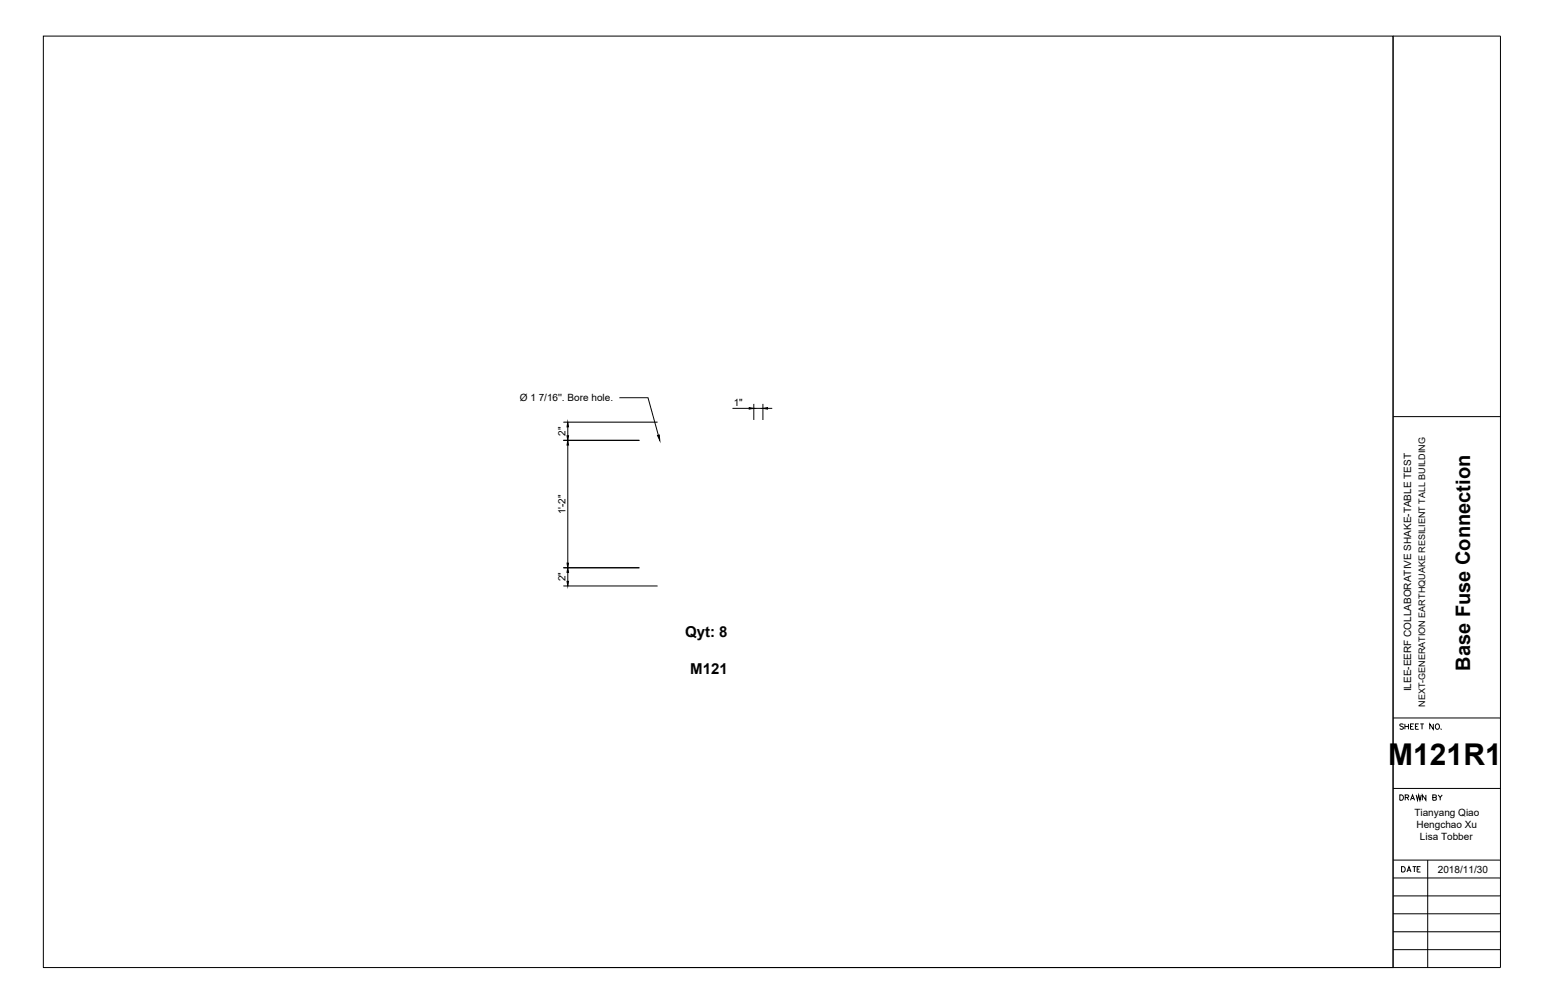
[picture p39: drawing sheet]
<svg xmlns="http://www.w3.org/2000/svg" width="432mm" height="279mm" viewBox="0 0 432 279" stroke-linecap="round" stroke-linejoin="round" font-family="sans-serif">
<defs><g id="words">
<text font-size="8.4" x="387.8" y="213.6">M121R1</text>
<text font-size="5.6" x="410.6" y="187.2" transform="rotate(-90 410.6 187.2)">Base Fuse Connection</text>
<text font-size="4.4" x="390.5" y="244.5">DATE</text>
<g font-size="4.2">
<text x="191.3" y="177.7">Qyt: 8</text>
<text x="192.8" y="188.2">M121</text>
</g>
<g font-size="2.8">
<text x="145.2" y="112.1">Ø 1 7/16''. Bore hole.</text>
<text x="204.9" y="113.3">1&quot;</text>
<text x="158" y="121.6" transform="rotate(-90 158 121.6)">2&quot;</text>
<text x="158" y="143.6" transform="rotate(-90 158 143.6)">1'-2&quot;</text>
<text x="158" y="162.3" transform="rotate(-90 158 162.3)">2&quot;</text>
<text x="394.1" y="193" transform="rotate(-90 394.1 193)">ILEE-EERF COLLABORATIVE SHAKE-TABLE TEST</text>
<text x="395" y="227.8">Tianyang Qiao</text>
<text x="395.6" y="231.1">Hengchao Xu</text>
<text x="396.6" y="234.4">Lisa Tobber</text>
<text x="401.6" y="243.6">2018/11/30</text>
</g>
<text font-size="2.5" x="398.1" y="197.2" transform="rotate(-90 398.1 197.2)">NEXT-GENERATION EARTHQUAKE RESILIENT TALL BUILDING</text>
</g></defs>
<!-- layer: SolidLine -->
<g fill="none" stroke="#000" stroke-width=".28">
<path d="M12.1 10.1h377v260h-377zM389.1 10.1h30v260h-260M389.1 116.3h30M389.1 200.4h30M392 202.3l-.4-.2h-.5l-.1 .4 .8 .4 .2 .4-.4 .3-.6-.3M392.4 202.1v1.5M392.4 202.8h1M393.4 202.1v1.5M394 202.8h.5M394.9 202.1h-.9v1.5h.9M395.3 202.8h.6M396.2 202.1h-.9v1.5h.9"/>
<path d="M396.7 202.1h1M397.2 202.1v1.5M400.3 202.1v1.5l-1-1.5v1.5M401.2 202.1a.7 .7 0 0 1 .9 .7 .7 .7 0 0 1-.9 .7l-.3-.5zM402.5 203.4l.1 .1M389.1 220.1h30M391 221.9h.5a.8 .8 0 0 1 .5 .7 .8 .8 0 0 1-.5 .8h-.5zM392.5 222.6l.8-.1 .2-.3-.4-.3h-.6v1.5M393 222.6l.5 .8M394 223.4l.5-1.5 .6 1.5M394.2 222.9h.7M395.5 221.9l.4 1.5 .3-1.5 .4 1.5 .4-1.5"/>
<path d="M398.3 221.9v1.5l-1-1.5v1.5M400.2 222.6l.8-.1 .1-.5-.9-.1v1.5l.8-.1 .2-.4-.4-.3M401.7 221.9l.6 .7 .5-.7M402.3 222.6v.8M389.1 240.1h30M389.1 245.1h30M389.1 250.1h30M389.1 255.1h30M398.8 240.1v30M389.1 260.1h30M389.1 265.1h30"/>
</g>
<!-- layer: Leader -->
<path d="M389.1 10.1v260" fill="none" stroke="#000" stroke-width=".28"/>
<!-- layer: 0 -->
<path d="M158.6 117.8l.2 1.3h-.4zM209.3 113.8l1.2 .2-1.2 .2zM213.1 114l1.3-.2v.4zM158.6 122.9l.2 1.3h-.4zM158.4 121.6h.4l-.2 1.3zM183.6 121.5l.5-.1 .2 1.5zM158.4 157.2h.4l-.2 1.3zM158.6 158.5l.2 1.3h-.4zM158.4 162.3h.4l-.2 1.3z" fill="#000" stroke="#000" stroke-width=".28"/>
<g fill="none" stroke="#000" stroke-width=".28">
<path d="M157.3 117.8h26.4M158.6 119.1v2.5M173 111h8l2.9 10.5M204.6 114h4.7M210.5 112.7v4.5M210.5 114h2.6M213.1 112.7v4.5M214.4 114h1.3M157.3 122.9h21.3M158.6 124.2v33M157.3 158.5h21.3M158.6 159.8v2.5"/>
<path d="M157.3 163.6h26.4"/>
</g>
<use href="#words"/>
</svg>
